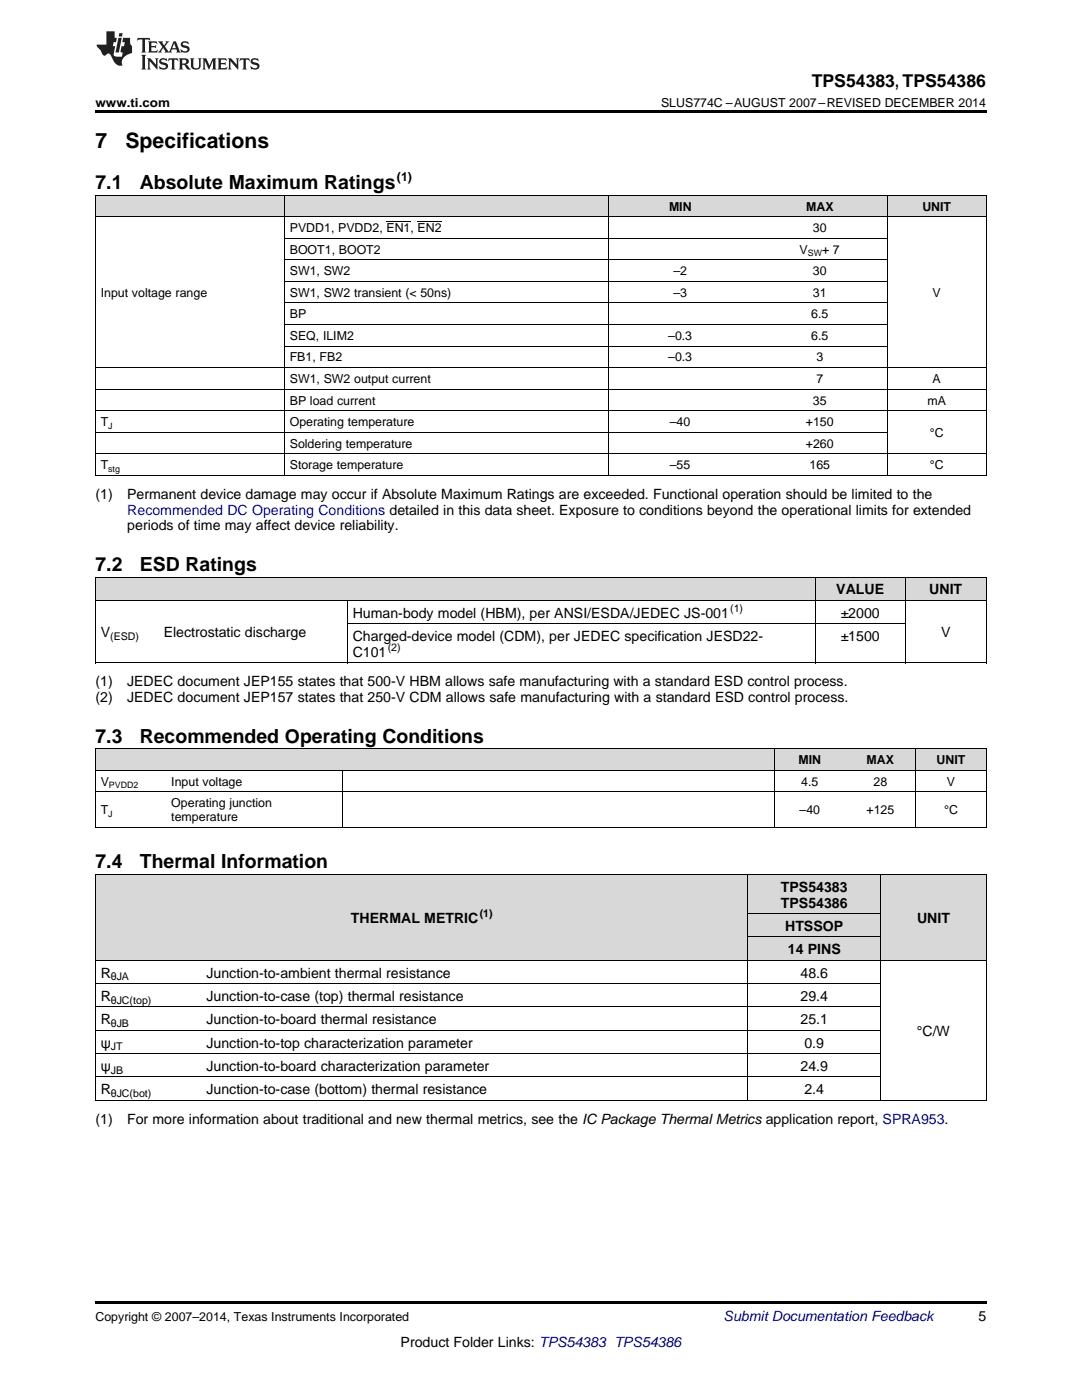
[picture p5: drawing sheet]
<svg xmlns="http://www.w3.org/2000/svg" width="216mm" height="279mm" viewBox="0 0 216 279" stroke-linecap="round" stroke-linejoin="round" font-family="sans-serif">
<defs><g id="words">
<g font-size="4.2">
<text x="19" y="29.6">7</text>
<text x="25" y="29.6">Specifications</text>
</g>
<g font-size="3.9">
<text x="19" y="37.7">7.1</text>
<text x="27.9" y="37.7">Absolute Maximum Ratings</text>
<text x="19" y="113.9">7.2</text>
<text x="27.9" y="113.9">ESD Ratings</text>
<text x="19" y="148.2">7.3</text>
<text x="27.9" y="148.2">Recommended Operating Conditions</text>
<text x="19" y="173.3">7.4</text>
<text x="27.9" y="173.3">Thermal Information</text>
</g>
<text font-size="3.5" x="162" y="17.3">TPS54383, TPS54386</text>
<g font-size="2.8">
<text x="19" y="99.5">(1)</text>
<text x="25.4" y="99.5">Permanent device damage may occur if Absolute Maximum Ratings are exceeded. Functional operation should be limited to the</text>
<text x="25.4" y="105.9">periods of time may affect device reliability.</text>
<text x="166.9" y="118.6">VALUE</text>
<text x="185.4" y="118.6">UNIT</text>
<text x="70.4" y="123.3">Human-body model (HBM), per ANSI/ESDA/JEDEC JS-001</text>
<text x="167.7" y="123.3">±2000</text>
<text x="20.1" y="127.2">V</text>
<text x="32.7" y="127.2">Electrostatic discharge</text>
<text x="70.4" y="127.9">Charged-device model (CDM), per JEDEC specification JESD22-</text>
<text x="70.4" y="131.1">C101</text>
<text x="167.7" y="127.9">±1500</text>
<text x="187.8" y="127.2">V</text>
<text x="19" y="136.9">(1)</text>
<text x="25.4" y="136.9">JEDEC document JEP155 states that 500-V HBM allows safe manufacturing with a standard ESD control process.</text>
<text x="19" y="140.1">(2)</text>
<text x="25.4" y="140.1">JEDEC document JEP157 states that 250-V CDM allows safe manufacturing with a standard ESD control process.</text>
<text x="155.8" y="177.9">TPS54383</text>
<text x="70" y="184.2">THERMAL METRIC</text>
<text x="155.8" y="181.1">TPS54386</text>
<text x="156.7" y="185.8">HTSSOP</text>
<text x="183" y="184.2">UNIT</text>
<text x="157.2" y="190.4">14 PINS</text>
<text x="20.1" y="195.1">R</text>
<text x="41.2" y="195.1">Junction-to-ambient thermal resistance</text>
<text x="159.7" y="195.1">48.6</text>
<text x="20.1" y="199.7">R</text>
<text x="41.2" y="199.7">Junction-to-case (top) thermal resistance</text>
<text x="159.7" y="199.7">29.4</text>
<text x="20.1" y="204.4">R</text>
<text x="20.1" y="209.1">ψ</text>
<text x="41.2" y="204.4">Junction-to-board thermal resistance</text>
<text x="41.2" y="209.1">Junction-to-top characterization parameter</text>
<text x="159.7" y="204.4">25.1</text>
<text x="160.5" y="209.1">0.9</text>
<text x="183" y="206.7">°C/W</text>
<text x="20.1" y="213.7">ψ</text>
<text x="41.2" y="213.7">Junction-to-board characterization parameter</text>
<text x="159.7" y="213.7">24.9</text>
<text x="20.1" y="218.4">R</text>
<text x="41.2" y="218.4">Junction-to-case (bottom) thermal resistance</text>
<text x="160.5" y="218.4">2.4</text>
<text x="19" y="224.2">(1)</text>
<text x="25.4" y="224.2">For more information about traditional and new thermal metrics, see the IC Package Thermal Metrics application report, SPRA953.</text>
<text x="195.3" y="263.6">5</text>
<text x="79.9" y="268.9">Product Folder Links: TPS54383 TPS54386</text>
</g>
<text font-size="2.8" fill="#00f" x="25.4" y="102.7">Recommended DC Operating Conditions detailed in this data sheet. Exposure to conditions beyond the operational limits for extended</text>
<text font-size="2.8" fill="#0000c8" x="144.4" y="263.6">Submit Documentation Feedback</text>
<g font-size="2.5">
<text x="19" y="21.4">www.ti.com</text>
<text x="131.9" y="21.4">SLUS774C –AUGUST 2007–REVISED DECEMBER 2014</text>
<text x="79.2" y="36.2">(1)</text>
<text x="57.8" y="46.3">PVDD1, PVDD2, EN1, EN2</text>
<text x="133.5" y="42">MIN</text>
<text x="160.9" y="42">MAX</text>
<text x="162.2" y="46.3">30</text>
<text x="184" y="42">UNIT</text>
<text x="57.8" y="50.6">BOOT1, BOOT2</text>
<text x="159.6" y="50.6">V</text>
<text x="164" y="50.6">+ 7</text>
<text x="20.1" y="59.2">Input voltage range</text>
<text x="57.8" y="54.9">SW1, SW2</text>
<text x="57.8" y="59.2">SW1, SW2 transient (&lt; 50ns)</text>
<text x="134.4" y="54.9">–2</text>
<text x="134.4" y="59.2">–3</text>
<text x="162.2" y="54.9">30</text>
<text x="162.2" y="59.2">31</text>
<text x="186.1" y="59.2">V</text>
<text x="57.8" y="63.5">BP</text>
<text x="161.9" y="63.5">6.5</text>
<text x="57.8" y="67.8">SEQ, ILIM2</text>
<text x="133.3" y="67.8">–0.3</text>
<text x="161.9" y="67.8">6.5</text>
<text x="57.8" y="72.1">FB1, FB2</text>
<text x="57.8" y="76.4">SW1, SW2 output current</text>
<text x="133.3" y="72.1">–0.3</text>
<text x="162.9" y="72.1">3</text>
<text x="162.9" y="76.4">7</text>
<text x="186.1" y="76.4">A</text>
<text x="57.8" y="80.8">BP load current</text>
<text x="162.2" y="80.8">35</text>
<text x="185.1" y="80.8">mA</text>
<text x="20.1" y="85.1">T</text>
<text x="57.8" y="85.1">Operating temperature</text>
<text x="57.8" y="89.4">Soldering temperature</text>
<text x="133.7" y="85.1">–40</text>
<text x="160.8" y="85.1">+150</text>
<text x="160.8" y="89.4">+260</text>
<text x="185.5" y="87.2">°C</text>
<text x="20.1" y="93.7">T</text>
<text x="57.8" y="93.7">Storage temperature</text>
<text x="133.7" y="93.7">–55</text>
<text x="161.5" y="93.7">165</text>
<text x="185.5" y="93.7">°C</text>
<text x="159.3" y="152.5">MIN</text>
<text x="172.9" y="152.5">MAX</text>
<text x="186.9" y="152.5">UNIT</text>
<text x="20.1" y="156.8">V</text>
<text x="34.2" y="156.8">Input voltage</text>
<text x="34.2" y="161.1">Operating junction</text>
<text x="159.9" y="156.8">4.5</text>
<text x="174.3" y="156.8">28</text>
<text x="188.9" y="156.8">V</text>
<text x="20.1" y="162.5">T</text>
<text x="34.2" y="163.9">temperature</text>
<text x="159.6" y="162.5">–40</text>
<text x="172.9" y="162.5">+125</text>
<text x="188.4" y="162.5">°C</text>
<text x="19" y="263.6">Copyright © 2007–2014, Texas Instruments Incorporated</text>
</g>
<g font-size="2.1">
<text x="145.7" y="122.1">(1)</text>
<text x="22" y="127.7">(ESD)</text>
<text x="77.4" y="130">(2)</text>
<text x="95.7" y="183.1">(1)</text>
<text x="22.1" y="195.7">θJA</text>
<text x="22.1" y="200.3">θJC(top)</text>
<text x="22.1" y="205">θJB</text>
<text x="22.1" y="209.6">JT</text>
<text x="22.1" y="214.3">JB</text>
<text x="22.1" y="218.9">θJC(bot)</text>
</g>
<g font-size="1.8">
<text x="161.2" y="51.1">SW</text>
<text x="21.6" y="85.5">J</text>
<text x="21.6" y="94.2">stg</text>
<text x="21.7" y="157.3">PVDD2</text>
<text x="21.6" y="163">J</text>
</g>
</g></defs>
<g fill="#d8d8d8">
<path d="M19 174.6h21.1v17.1h-21.1z"/>
<path d="M40.1 174.6h109.2v17.1h-109.2z"/>
<path d="M149.3 187h26.4v4.7h-26.4z"/>
<path d="M175.7 174.6h21.1v17.1h-21.1z"/>
<path d="M149.3 182.4h26.4v4.6h-26.4z"/>
<path d="M149.3 174.6h26.4v7.8h-26.4z"/>
<path d="M19 149.5h14.1v4.3h-14.1z"/>
<path d="M33.1 149.5h35.2v4.3h-35.2z"/>
<path d="M68.3 149.5h86.3v4.3h-86.3z"/>
<path d="M154.6 149.5h14.1v4.3h-14.1z"/>
<path d="M168.7 149.5h14v4.3h-14z"/>
<path d="M182.7 149.5h14.1v4.3h-14.1z"/>
<path d="M19 115.2h12.6v4.7h-12.6z"/>
<path d="M31.6 115.2h37.7v4.7h-37.7z"/>
<path d="M69.3 115.2h93.4v4.7h-93.4z"/>
<path d="M162.7 115.2h18v4.7h-18z"/>
<path d="M180.7 115.2h16.1v4.7h-16.1z"/>
<path d="M19 39h37.8v4.3h-37.8z"/>
<path d="M56.8 39h64.6v4.3h-64.6z"/>
<path d="M121.4 39h28.7v4.3h-28.7z"/>
<path d="M150.1 39h27v4.3h-27z"/>
<path d="M177.1 39h19.7v4.3h-19.7z"/>
</g>
<g fill="#000">
<path d="M19 22h177.8v.5h-177.8zM19 132.3l.2 .1zM69.2 132.3l.1 .1zM162.6 132.3l.1 .1zM180.6 132.3l.1 .1zM196.7 132.3l.1 .1zM19 165.2h.2zM68.2 165.2h.1zM154.5 165.2h.1zM168.6 165.2h.1zM182.6 165.2h.1zM196.7 165.2h.1z"/>
<path d="M19 219.6h.2zM149.2 219.6h.1zM175.6 219.6h.1zM196.7 219.6h.1zM19 259.7h177.8v.5h-177.8z"/>
</g>
<g fill="none" stroke="#000" stroke-width=".2">
<path d="M19 38.9h177.8M19.1 39v55.9M56.7 39v55.9M121.3 39v55.9M177 39v55.9M196.8 39v55.9M19 43.2h177.8M56.8 56.1h120.3M56.8 51.8h120.3M56.8 47.5h120.3M19 77.7h177.8M19 73.4h177.8"/>
<path d="M56.8 69.1h120.3M56.8 64.8h120.3M56.8 60.4h120.3M19 94.9h177.8M19 90.6h177.8M19 86.3h158.1M19 82h177.8M19 119.8h177.8M19 115.2h177.8M19.1 115.2v17.2M69.3 119.8v12.6M162.6 115.2v17.2"/>
<path d="M180.6 115.2v17.2M196.8 115.2v17.2M19 132.3h177.8M69.3 124.5h111.4M19 158h177.8M19 153.7h177.8M19 149.4h177.8M19.1 149.4v15.8M68.3 153.7v11.5M154.5 149.4v15.8M182.7 149.4v15.8M196.8 149.4v15.8"/>
<path d="M19 174.5h177.8M19 165.2h177.8M19.1 174.5v45.1M149.2 174.5v45.1M175.7 174.5v45.1M196.8 174.5v45.1M19 196.3h156.7M19 191.6h177.8M149.3 187h26.4M149.3 182.3h26.4M19 219.6h177.8M19 214.9h156.7"/>
<path d="M19 210.3h156.7M19 205.6h156.7M19 201h156.7"/>
</g>
<g fill="#231f20">
<path d="M27.5 7.6l-.1 .5 .4-.2h.6v.1v2.1l-.2 .4h1l-.3-.4v-2.1l.1-.1h.5l.5 .2-.2-.5zM29.5 8.3l.2 .3v1.5l-.2 .4h1.8l.2-.6a1.04 1.04 0 0 1-1.3 .2v-.7h.6l.3 .2v-.6l-.3 .2h-.6v-.6l.8-.1 .4 .3-.2-.5zM31.5 8.3l.9 1.1-.9 1.1h.8l-.2-.2 .5-.7 .4 .7-.2 .2h1.5l-.1-.2 .1-.4h.9l.1 .4-.2 .2h1l-.3-.3-.7-1.9h-.5l-.9 2-.8-1 .9-1h-.8l.1 .3-.3 .5-.4-.6 .2-.2zM34.7 8.6l.4 1h-.7zM36.3 8.4a.63 .63 0 0 0-.2 .7 .63 .63 0 0 0 .6 .4l.6 .2 .1 .2a.75 .75 0 0 1-.7 .4 .75 .75 0 0 1-.6-.5l.1 .7 .1-.1a1.11 1.11 0 0 0 1.5-.6 1.13 1.13 0 0 0-1.2-.8l-.1-.4a1.04 1.04 0 0 1 1.2 .2l-.2-.5-.1 .1-.5-.2zM28.2 10.9l.2 .4v2.2l-.2 .4h1l-.3-.4v-2.2l.3-.4zM29.3 11.6l.3 .4v1.5l-.3 .4h.8l-.2-.4v-1.3l1.5 1.7v-1.9l.2-.4h-.7l.2 .4v.9l-1.1-1.3zM32 11.8a.62 .62 0 0 0-.2 .7 .62 .62 0 0 0 .6 .4l.6 .1 .1 .3a.76 .76 0 0 1-.7 .3 .76 .76 0 0 1-.6-.4l.1 .7 .1-.1a1.11 1.11 0 0 0 1.5-.6 1.13 1.13 0 0 0-1.2-.8l-.1-.4a1.04 1.04 0 0 1 1.2 .2l-.2-.6-.1 .1-.5-.1zM33.7 11.6l-.2 .6a.61 .61 0 0 1 .8-.3v1.6l-.2 .4h.9l-.2-.4v-1.6a.63 .63 0 0 1 .8 .3l-.2-.6zM35.6 11.6l.3 .4v1.5l-.3 .4h1l-.2-.2v-.8l.5 .2a.76 .76 0 0 0 1.2 .7l-1-1a.58 .58 0 0 0 .6-.5 .58 .58 0 0 0-.5-.6zM36.4 11.9h.1a.45 .45 0 0 1 .5 .1 .45 .45 0 0 1 .1 .5l-.7 .2zM37.9 11.6l.2 .2a2.17 2.17 0 0 0 .3 1.9 .99 .99 0 0 0 1.6-.6v-1.1l.2-.4h-.7l.2 .2a1.92 1.92 0 0 1-.2 1.8 .6 .6 0 0 1-.9-.5v-1.1l.2-.4zM40.4 11.6l.2 .4v1.5l-.2 .4h.7l-.2-.4v-1.4l.8 1.8 .8-1.8v1.4l-.2 .4h.9l-.2-.4v-1.5l.2-.4h-.8l-.6 1.5-.6-1.5zM43.4 11.6l.2 .4v1.5l-.2 .4h1.8l.2-.6a1.04 1.04 0 0 1-1.3 .1v-.6h.5l.4 .2v-.6l-.4 .2h-.5v-.7h.8l.3 .3-.1-.6zM45.5 11.6l.2 .4v1.5l-.2 .4h.7l-.2-.4v-1.3l1.5 1.7v-1.9l.2-.4h-.7l.2 .4v.9l-1.1-1.3zM47.9 11.6l-.1 .6a.61 .61 0 0 1 .8-.3v1.6l-.3 .4h1l-.3-.4 .1-1.6a.63 .63 0 0 1 .7 .3l-.1-.6zM50.2 11.8a.62 .62 0 0 0-.2 .7 .62 .62 0 0 0 .6 .4l.6 .1 .2 .3a.76 .76 0 0 1-.8 .3 .76 .76 0 0 1-.6-.4l.1 .7 .2-.1a1.11 1.11 0 0 0 1.5-.6 1.13 1.13 0 0 0-1.3-.8l-.1-.4a1.04 1.04 0 0 1 1.2 .2l-.1-.6-.2 .1-.5-.1z"/>
<path d="M21.2 6.3v2.6h-1.9l.1 .4 .7 .9a.91 .91 0 0 0 1 .8 .56 .56 0 0 1 .5-.3 .56 .56 0 0 1 .5 .3l.4 .8a1.53 1.53 0 0 0 1.9 1.2 1.54 1.54 0 0 1 1-2.1l.9-.3v-1.4a1.52 1.52 0 0 1-.3-1.6h-1.4l-.2 .8h.5l-.2 .8h-.4l-.2 1v.2l.4 .1-.2 .8a1.93 1.93 0 0 1-1.6-.3l.3-1.8h-.5l.2-.8h.4l.2-.8h-.4v-1.3zM23.6 7.6l-.6 2.9h.7l.6-2.9zM23.8 6.6l-.1 .7h.6l.2-.7z"/>
</g>
<path d="M77.1 44.2h4.8M83.3 44.2h4.8" fill="none" stroke="#000" stroke-width=".2"/>
<use href="#words"/>
</svg>
